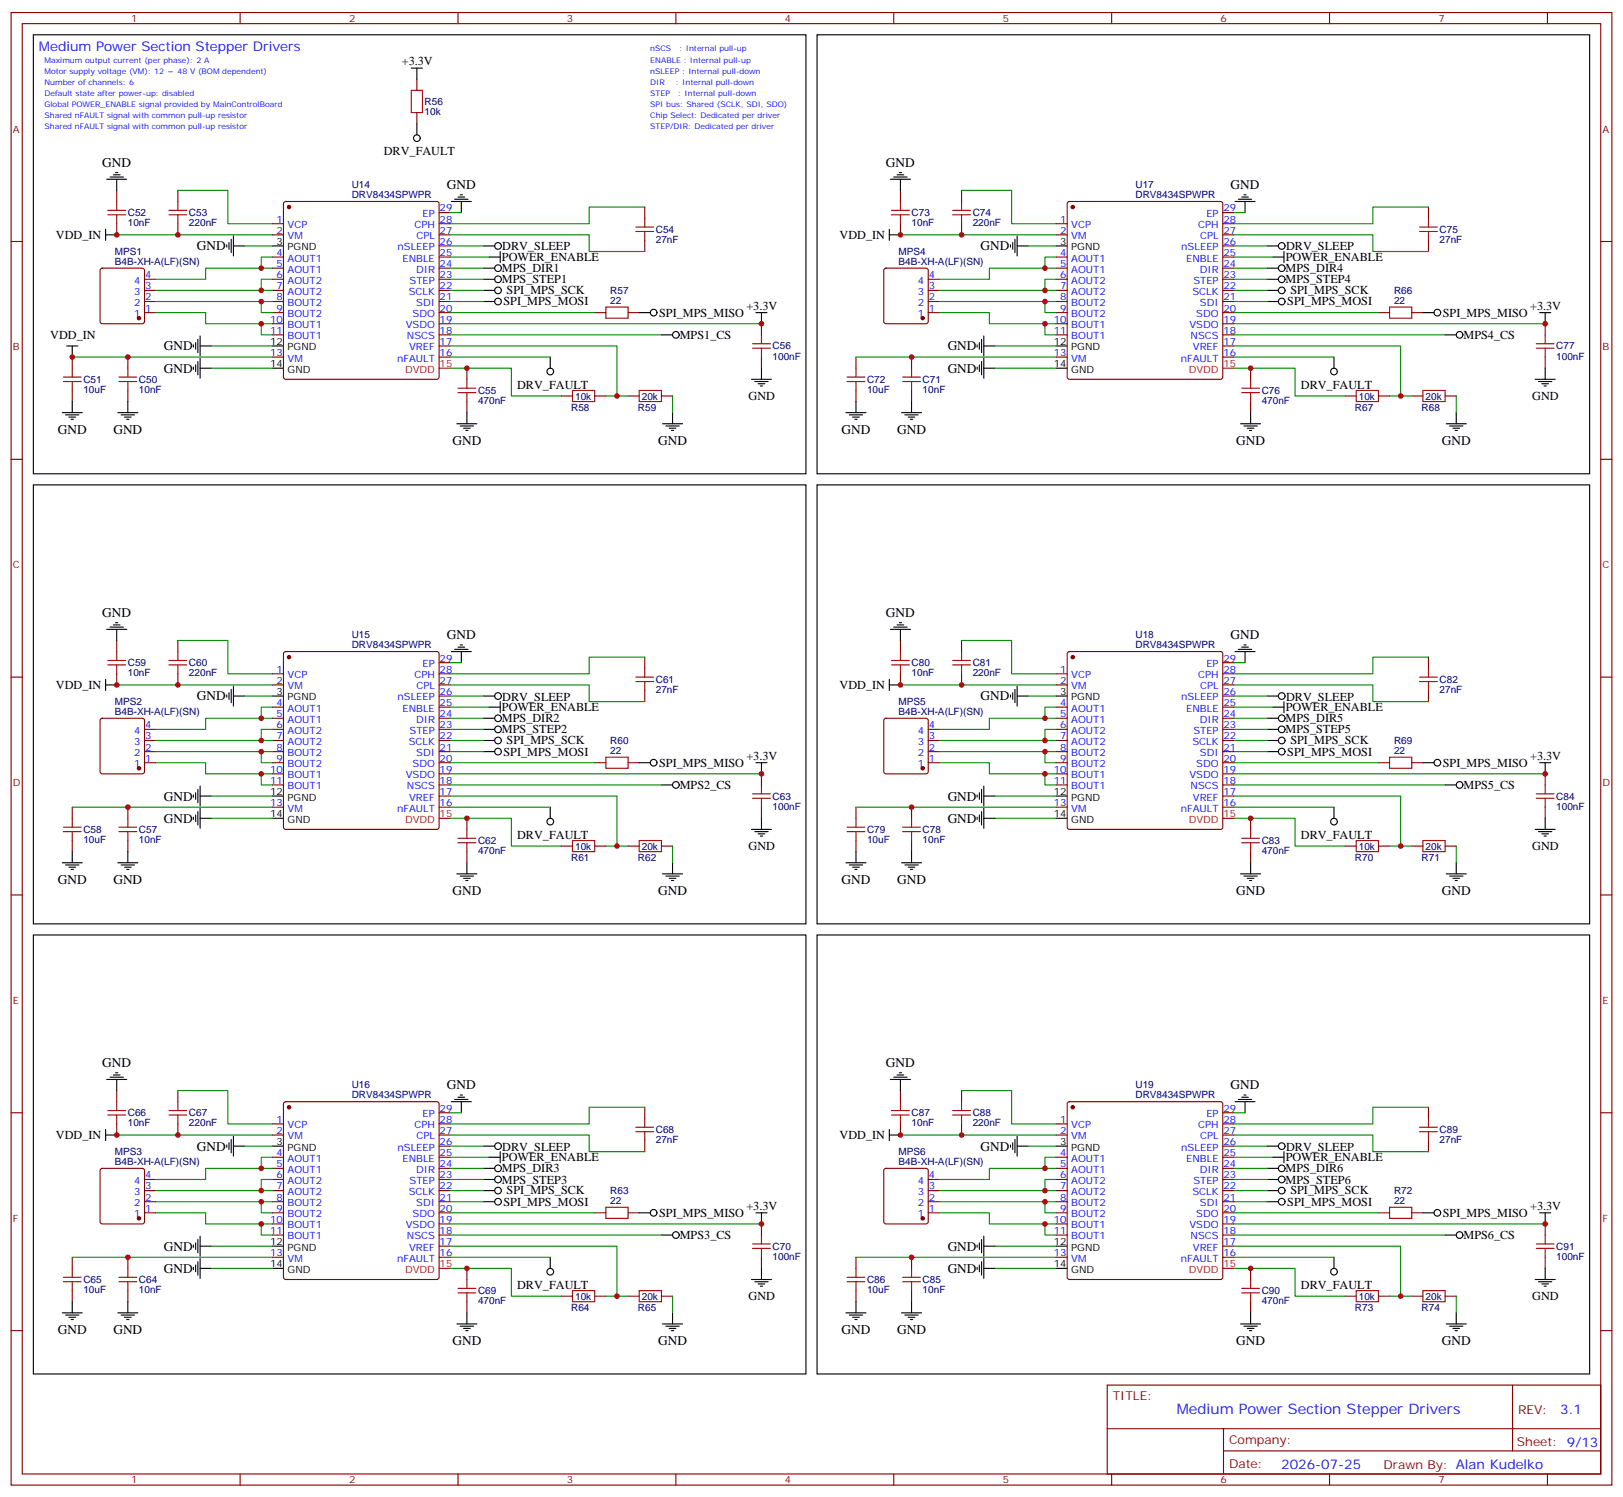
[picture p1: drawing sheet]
<svg xmlns="http://www.w3.org/2000/svg" width="515mm" height="475mm" viewBox="0 0 515 475" stroke-linecap="round" stroke-linejoin="round" font-family="sans-serif">
<defs><g id="words">
<text font-size="4.6" fill="#00f" x="373.5" y="448.7">Medium Power Section Stepper Drivers</text>
<g font-size="4.2" fill="#00f">
<text x="12.3" y="16.3">Medium Power Section Stepper Drivers</text>
<text x="495.2" y="448.9">3.1</text>
<text x="406.6" y="466.3">2026-07-25</text>
</g>
<g font-size="4.2">
<text x="32.5" y="53">GND</text>
<text x="281.2" y="53">GND</text>
<text x="141.8" y="60.1">GND</text>
<text x="390.5" y="60.1">GND</text>
<text x="62.4" y="79.5">GND</text>
<text x="311.1" y="79.5">GND</text>
<text x="52" y="111.3">GND</text>
<text x="300.7" y="111.3">GND</text>
<text x="52" y="118.3">GND</text>
<text x="300.7" y="118.3">GND</text>
<text x="18.3" y="137.7">GND</text>
<text x="36" y="137.7">GND</text>
<text x="267.1" y="137.7">GND</text>
<text x="284.7" y="137.7">GND</text>
<text x="143.6" y="141.2">GND</text>
<text x="208.8" y="141.2">GND</text>
<text x="392.3" y="141.2">GND</text>
<text x="457.6" y="141.2">GND</text>
<text x="32.5" y="195.9">GND</text>
<text x="281.2" y="195.9">GND</text>
<text x="141.8" y="203">GND</text>
<text x="390.5" y="203">GND</text>
<text x="62.4" y="222.4">GND</text>
<text x="311.1" y="222.4">GND</text>
<text x="52" y="254.1">GND</text>
<text x="300.7" y="254.1">GND</text>
<text x="52" y="261.2">GND</text>
<text x="300.7" y="261.2">GND</text>
<text x="18.3" y="280.6">GND</text>
<text x="36" y="280.6">GND</text>
<text x="267.1" y="280.6">GND</text>
<text x="284.7" y="280.6">GND</text>
<text x="143.6" y="284.1">GND</text>
<text x="208.8" y="284.1">GND</text>
<text x="392.3" y="284.1">GND</text>
<text x="457.6" y="284.1">GND</text>
<text x="32.5" y="338.8">GND</text>
<text x="281.2" y="338.8">GND</text>
<text x="141.8" y="345.8">GND</text>
<text x="390.5" y="345.8">GND</text>
<text x="62.4" y="365.2">GND</text>
<text x="311.1" y="365.2">GND</text>
<text x="52" y="397">GND</text>
<text x="300.7" y="397">GND</text>
<text x="52" y="404.1">GND</text>
<text x="300.7" y="404.1">GND</text>
<text x="18.3" y="423.4">GND</text>
<text x="36" y="423.4">GND</text>
<text x="267.1" y="423.4">GND</text>
<text x="284.7" y="423.4">GND</text>
<text x="143.6" y="427">GND</text>
<text x="208.8" y="427">GND</text>
<text x="392.3" y="427">GND</text>
<text x="457.6" y="427">GND</text>
</g>
<g font-size="3.9">
<text x="127.5" y="20.7">+3.3V</text>
<text x="121.8" y="49.3">DRV_FAULT</text>
<text x="17.7" y="75.8">VDD_IN</text>
<text x="266.4" y="75.8">VDD_IN</text>
<text x="159.3" y="82.8">POWER_ENABLE</text>
<text x="159.4" y="79.5">DRV_SLEEP</text>
<text x="408" y="82.8">POWER_ENABLE</text>
<text x="408.1" y="79.5">DRV_SLEEP</text>
<text x="159.3" y="86.4">MPS_DIR1</text>
<text x="159.3" y="90">MPS_STEP1</text>
<text x="408" y="86.4">MPS_DIR4</text>
<text x="408" y="90">MPS_STEP4</text>
<text x="160.8" y="93.4">SPI_MPS_SCK</text>
<text x="409.5" y="93.4">SPI_MPS_SCK</text>
<text x="159.8" y="96.9">SPI_MPS_MOSI</text>
<text x="209.2" y="100.5">SPI_MPS_MISO</text>
<text x="236.9" y="98.3">+3.3V</text>
<text x="408.5" y="96.9">SPI_MPS_MOSI</text>
<text x="457.9" y="100.5">SPI_MPS_MISO</text>
<text x="485.6" y="98.3">+3.3V</text>
<text x="16" y="107.5">VDD_IN</text>
<text x="215.7" y="107.6">MPS1_CS</text>
<text x="464.4" y="107.6">MPS4_CS</text>
<text x="164.1" y="123.4">DRV_FAULT</text>
<text x="412.8" y="123.4">DRV_FAULT</text>
<text x="237.6" y="127">GND</text>
<text x="486.3" y="127">GND</text>
<text x="17.7" y="218.7">VDD_IN</text>
<text x="266.4" y="218.7">VDD_IN</text>
<text x="159.3" y="225.7">POWER_ENABLE</text>
<text x="159.4" y="222.4">DRV_SLEEP</text>
<text x="408" y="225.7">POWER_ENABLE</text>
<text x="408.1" y="222.4">DRV_SLEEP</text>
<text x="159.3" y="229.3">MPS_DIR2</text>
<text x="159.3" y="232.8">MPS_STEP2</text>
<text x="408" y="229.3">MPS_DIR5</text>
<text x="408" y="232.8">MPS_STEP5</text>
<text x="159.8" y="239.8">SPI_MPS_MOSI</text>
<text x="160.8" y="236.3">SPI_MPS_SCK</text>
<text x="408.5" y="239.8">SPI_MPS_MOSI</text>
<text x="409.5" y="236.3">SPI_MPS_SCK</text>
<text x="209.2" y="243.3">SPI_MPS_MISO</text>
<text x="236.9" y="241.2">+3.3V</text>
<text x="457.9" y="243.3">SPI_MPS_MISO</text>
<text x="485.6" y="241.2">+3.3V</text>
<text x="215.7" y="250.5">MPS2_CS</text>
<text x="464.4" y="250.5">MPS5_CS</text>
<text x="164.1" y="266.3">DRV_FAULT</text>
<text x="237.6" y="269.9">GND</text>
<text x="412.8" y="266.3">DRV_FAULT</text>
<text x="486.3" y="269.9">GND</text>
<text x="17.7" y="361.5">VDD_IN</text>
<text x="159.4" y="365.3">DRV_SLEEP</text>
<text x="266.4" y="361.5">VDD_IN</text>
<text x="408.1" y="365.3">DRV_SLEEP</text>
<text x="159.3" y="368.6">POWER_ENABLE</text>
<text x="408" y="368.6">POWER_ENABLE</text>
<text x="159.3" y="372.2">MPS_DIR3</text>
<text x="159.3" y="375.7">MPS_STEP3</text>
<text x="408" y="372.2">MPS_DIR6</text>
<text x="408" y="375.7">MPS_STEP6</text>
<text x="159.8" y="382.7">SPI_MPS_MOSI</text>
<text x="160.8" y="379.2">SPI_MPS_SCK</text>
<text x="408.5" y="382.7">SPI_MPS_MOSI</text>
<text x="409.5" y="379.2">SPI_MPS_SCK</text>
<text x="209.2" y="386.2">SPI_MPS_MISO</text>
<text x="236.9" y="384">+3.3V</text>
<text x="457.9" y="386.2">SPI_MPS_MISO</text>
<text x="485.6" y="384">+3.3V</text>
<text x="215.7" y="393.3">MPS3_CS</text>
<text x="464.4" y="393.3">MPS6_CS</text>
<text x="164.1" y="409.2">DRV_FAULT</text>
<text x="237.6" y="412.7">GND</text>
<text x="412.8" y="409.2">DRV_FAULT</text>
<text x="486.3" y="412.7">GND</text>
</g>
<g font-size="3.9" fill="#800">
<text x="353.1" y="444.3">TITLE:</text>
<text x="481.8" y="448.9">REV:</text>
<text x="390" y="458.5">Company:</text>
<text x="481.4" y="459.1">Sheet: 9/13</text>
<text x="390" y="466.1">Date:</text>
<text x="439.1" y="466.2">Drawn By: Alan Kudelko</text>
</g>
<g font-size="3.2" fill="#800">
<text x="41.6" y="7">1</text>
<text x="110.8" y="7">2</text>
<text x="179.9" y="7">3</text>
<text x="249.1" y="7">4</text>
<text x="318.2" y="7">5</text>
<text x="387.3" y="7">6</text>
<text x="456.5" y="7">7</text>
<text x="4.1" y="42.1">A</text>
<text x="508.5" y="42.1">A</text>
<text x="4.1" y="111.2">B</text>
<text x="508.5" y="111.2">B</text>
<text x="4.1" y="180.4">C</text>
<text x="508.5" y="180.4">C</text>
<text x="4.1" y="249.5">D</text>
<text x="508.5" y="249.5">D</text>
<text x="4.1" y="318.7">E</text>
<text x="508.5" y="318.7">E</text>
<text x="4.1" y="387.8">F</text>
<text x="508.5" y="387.8">F</text>
<text x="41.6" y="470.9">1</text>
<text x="110.8" y="470.9">2</text>
<text x="179.9" y="470.9">3</text>
<text x="249.1" y="470.9">4</text>
<text x="318.2" y="470.9">5</text>
<text x="387.3" y="470.9">6</text>
<text x="456.5" y="470.9">7</text>
</g>
<g font-size="3.2" fill="#000080">
<text x="134.8" y="33.4">R56</text>
<text x="134.8" y="36.5">10k</text>
<text x="111.6" y="59.7">U14</text>
<text x="360.3" y="59.7">U17</text>
<text x="111.6" y="62.9">DRV8434SPWPR</text>
<text x="360.3" y="62.9">DRV8434SPWPR</text>
<text x="40.6" y="71.8">10nF</text>
<text x="40.6" y="68.6">C52</text>
<text x="60" y="71.8">220nF</text>
<text x="60" y="68.6">C53</text>
<text x="289.3" y="71.8">10nF</text>
<text x="289.3" y="68.6">C73</text>
<text x="308.7" y="71.8">220nF</text>
<text x="308.7" y="68.6">C74</text>
<text x="208.1" y="77.1">27nF</text>
<text x="208.1" y="73.9">C54</text>
<text x="456.8" y="77.1">27nF</text>
<text x="456.8" y="73.9">C75</text>
<text x="36.4" y="80.8">MPS1</text>
<text x="285.1" y="80.8">MPS4</text>
<text x="36.4" y="84.1">B4B-XH-A(LF)(SN)</text>
<text x="285.1" y="84.1">B4B-XH-A(LF)(SN)</text>
<text x="193.7" y="93.2">R57</text>
<text x="442.4" y="93.2">R66</text>
<text x="193.7" y="96.4">22</text>
<text x="442.4" y="96.4">22</text>
<text x="245.2" y="110.9">C56</text>
<text x="493.9" y="110.9">C77</text>
<text x="245.2" y="114.1">100nF</text>
<text x="493.9" y="114.1">100nF</text>
<text x="26.5" y="124.7">10uF</text>
<text x="26.5" y="121.5">C51</text>
<text x="44.1" y="124.7">10nF</text>
<text x="44.1" y="121.5">C50</text>
<text x="151.7" y="125.1">C55</text>
<text x="275.2" y="124.7">10uF</text>
<text x="275.2" y="121.5">C72</text>
<text x="292.8" y="124.7">10nF</text>
<text x="292.8" y="121.5">C71</text>
<text x="400.4" y="125.1">C76</text>
<text x="151.7" y="128.3">470nF</text>
<text x="181.3" y="130.4">R58</text>
<text x="182.5" y="126.9">10k</text>
<text x="202.4" y="130.4">R59</text>
<text x="203.7" y="126.9">20k</text>
<text x="400.4" y="128.3">470nF</text>
<text x="430" y="130.4">R67</text>
<text x="431.2" y="126.9">10k</text>
<text x="451.1" y="130.4">R68</text>
<text x="452.4" y="126.9">20k</text>
<text x="111.6" y="202.6">U15</text>
<text x="360.3" y="202.6">U18</text>
<text x="111.6" y="205.8">DRV8434SPWPR</text>
<text x="360.3" y="205.8">DRV8434SPWPR</text>
<text x="40.6" y="214.7">10nF</text>
<text x="40.6" y="211.5">C59</text>
<text x="60" y="214.7">220nF</text>
<text x="60" y="211.5">C60</text>
<text x="289.3" y="214.7">10nF</text>
<text x="289.3" y="211.5">C80</text>
<text x="308.7" y="214.7">220nF</text>
<text x="308.7" y="211.5">C81</text>
<text x="208.1" y="220">27nF</text>
<text x="208.1" y="216.8">C61</text>
<text x="456.8" y="220">27nF</text>
<text x="456.8" y="216.8">C82</text>
<text x="36.4" y="226.9">B4B-XH-A(LF)(SN)</text>
<text x="36.4" y="223.7">MPS2</text>
<text x="285.1" y="226.9">B4B-XH-A(LF)(SN)</text>
<text x="285.1" y="223.7">MPS5</text>
<text x="193.7" y="239.3">22</text>
<text x="193.7" y="236.1">R60</text>
<text x="442.4" y="239.3">22</text>
<text x="442.4" y="236.1">R69</text>
<text x="245.2" y="257">100nF</text>
<text x="245.2" y="253.8">C63</text>
<text x="493.9" y="257">100nF</text>
<text x="493.9" y="253.8">C84</text>
<text x="26.5" y="267.6">10uF</text>
<text x="26.5" y="264.4">C58</text>
<text x="44.1" y="267.6">10nF</text>
<text x="44.1" y="264.4">C57</text>
<text x="151.7" y="268">C62</text>
<text x="182.5" y="269.7">10k</text>
<text x="203.7" y="269.7">20k</text>
<text x="275.2" y="267.6">10uF</text>
<text x="275.2" y="264.4">C79</text>
<text x="292.8" y="267.6">10nF</text>
<text x="292.8" y="264.4">C78</text>
<text x="400.4" y="268">C83</text>
<text x="431.2" y="269.7">10k</text>
<text x="452.4" y="269.7">20k</text>
<text x="151.7" y="271.1">470nF</text>
<text x="181.3" y="273.3">R61</text>
<text x="202.4" y="273.3">R62</text>
<text x="400.4" y="271.1">470nF</text>
<text x="430" y="273.3">R70</text>
<text x="451.1" y="273.3">R71</text>
<text x="111.6" y="345.4">U16</text>
<text x="360.3" y="345.4">U19</text>
<text x="111.6" y="348.7">DRV8434SPWPR</text>
<text x="360.3" y="348.7">DRV8434SPWPR</text>
<text x="40.6" y="357.6">10nF</text>
<text x="40.6" y="354.4">C66</text>
<text x="60" y="357.6">220nF</text>
<text x="60" y="354.4">C67</text>
<text x="208.1" y="359.7">C68</text>
<text x="289.3" y="357.6">10nF</text>
<text x="289.3" y="354.4">C87</text>
<text x="308.7" y="357.6">220nF</text>
<text x="308.7" y="354.4">C88</text>
<text x="456.8" y="359.7">C89</text>
<text x="208.1" y="362.8">27nF</text>
<text x="456.8" y="362.8">27nF</text>
<text x="36.4" y="369.8">B4B-XH-A(LF)(SN)</text>
<text x="36.4" y="366.6">MPS3</text>
<text x="285.1" y="369.8">B4B-XH-A(LF)(SN)</text>
<text x="285.1" y="366.6">MPS6</text>
<text x="193.7" y="382.2">22</text>
<text x="193.7" y="379">R63</text>
<text x="442.4" y="382.2">22</text>
<text x="442.4" y="379">R72</text>
<text x="245.2" y="399.9">100nF</text>
<text x="245.2" y="396.7">C70</text>
<text x="493.9" y="399.9">100nF</text>
<text x="493.9" y="396.7">C91</text>
<text x="26.5" y="407.3">C65</text>
<text x="44.1" y="407.3">C64</text>
<text x="275.2" y="407.3">C86</text>
<text x="292.8" y="407.3">C85</text>
<text x="26.5" y="410.5">10uF</text>
<text x="44.1" y="410.5">10nF</text>
<text x="151.7" y="410.8">C69</text>
<text x="182.5" y="412.6">10k</text>
<text x="203.7" y="412.6">20k</text>
<text x="275.2" y="410.5">10uF</text>
<text x="292.8" y="410.5">10nF</text>
<text x="400.4" y="410.8">C90</text>
<text x="431.2" y="412.6">10k</text>
<text x="452.4" y="412.6">20k</text>
<text x="151.7" y="414">470nF</text>
<text x="181.3" y="416.1">R64</text>
<text x="202.4" y="416.1">R65</text>
<text x="400.4" y="414">470nF</text>
<text x="430" y="416.1">R73</text>
<text x="451.1" y="416.1">R74</text>
</g>
<g font-size="3.2" fill="#00f">
<text x="87.8" y="70.7">1</text>
<text x="134.1" y="68.9">EP</text>
<text x="139.5" y="67.1">29</text>
<text x="139.5" y="70.7">28</text>
<text x="336.5" y="70.7">1</text>
<text x="382.8" y="68.9">EP</text>
<text x="388.2" y="67.1">29</text>
<text x="388.2" y="70.7">28</text>
<text x="87.8" y="74.2">2</text>
<text x="91.3" y="76">VM</text>
<text x="91.3" y="72.4">VCP</text>
<text x="131.5" y="72.4">CPH</text>
<text x="132.1" y="76">CPL</text>
<text x="139.5" y="74.2">27</text>
<text x="139.5" y="77.7">26</text>
<text x="336.5" y="74.2">2</text>
<text x="340" y="76">VM</text>
<text x="340" y="72.4">VCP</text>
<text x="380.2" y="72.4">CPH</text>
<text x="380.9" y="76">CPL</text>
<text x="388.2" y="74.2">27</text>
<text x="388.2" y="77.7">26</text>
<text x="87.8" y="81.2">4</text>
<text x="91.3" y="83">AOUT1</text>
<text x="126.2" y="79.5">nSLEEP</text>
<text x="127.7" y="83">ENBLE</text>
<text x="139.5" y="81.2">25</text>
<text x="336.5" y="81.2">4</text>
<text x="340" y="83">AOUT1</text>
<text x="374.9" y="79.5">nSLEEP</text>
<text x="376.4" y="83">ENBLE</text>
<text x="388.2" y="81.2">25</text>
<text x="46" y="88.3">4</text>
<text x="87.8" y="88.3">6</text>
<text x="87.8" y="84.8">5</text>
<text x="91.3" y="86.5">AOUT1</text>
<text x="132.1" y="86.5">DIR</text>
<text x="139.5" y="84.8">24</text>
<text x="139.5" y="88.3">23</text>
<text x="294.7" y="88.3">4</text>
<text x="336.5" y="88.3">6</text>
<text x="336.5" y="84.8">5</text>
<text x="340" y="86.5">AOUT1</text>
<text x="380.8" y="86.5">DIR</text>
<text x="388.2" y="84.8">24</text>
<text x="388.2" y="88.3">23</text>
<text x="42.5" y="93.6">3</text>
<text x="42.5" y="90.1">4</text>
<text x="46" y="95.4">2</text>
<text x="46" y="91.8">3</text>
<text x="87.8" y="95.4">8</text>
<text x="87.8" y="91.8">7</text>
<text x="91.3" y="93.6">AOUT2</text>
<text x="91.3" y="90.1">AOUT2</text>
<text x="129.7" y="93.6">SCLK</text>
<text x="130" y="90.1">STEP</text>
<text x="139.5" y="91.8">22</text>
<text x="139.5" y="95.4">21</text>
<text x="291.2" y="93.6">3</text>
<text x="291.2" y="90.1">4</text>
<text x="294.7" y="95.4">2</text>
<text x="294.7" y="91.8">3</text>
<text x="336.5" y="95.4">8</text>
<text x="336.5" y="91.8">7</text>
<text x="340" y="93.6">AOUT2</text>
<text x="340" y="90.1">AOUT2</text>
<text x="378.4" y="93.6">SCLK</text>
<text x="378.7" y="90.1">STEP</text>
<text x="388.2" y="91.8">22</text>
<text x="388.2" y="95.4">21</text>
<text x="42.5" y="100.6">1</text>
<text x="42.5" y="97.1">2</text>
<text x="46" y="98.9">1</text>
<text x="87.8" y="98.9">9</text>
<text x="91.3" y="100.6">BOUT2</text>
<text x="91.3" y="97.1">BOUT2</text>
<text x="130.9" y="100.6">SDO</text>
<text x="132.1" y="97.1">SDI</text>
<text x="139.5" y="98.9">20</text>
<text x="291.2" y="100.6">1</text>
<text x="291.2" y="97.1">2</text>
<text x="294.7" y="98.9">1</text>
<text x="336.5" y="98.9">9</text>
<text x="340" y="100.6">BOUT2</text>
<text x="340" y="97.1">BOUT2</text>
<text x="379.6" y="100.6">SDO</text>
<text x="380.8" y="97.1">SDI</text>
<text x="388.2" y="98.9">20</text>
<text x="85.7" y="105.9">11</text>
<text x="85.7" y="102.4">10</text>
<text x="91.3" y="107.7">BOUT1</text>
<text x="91.3" y="104.2">BOUT1</text>
<text x="128.8" y="104.2">VSDO</text>
<text x="129.1" y="107.7">NSCS</text>
<text x="139.5" y="102.4">19</text>
<text x="139.5" y="105.9">18</text>
<text x="334.5" y="105.9">11</text>
<text x="334.5" y="102.4">10</text>
<text x="340" y="107.7">BOUT1</text>
<text x="340" y="104.2">BOUT1</text>
<text x="377.5" y="104.2">VSDO</text>
<text x="377.8" y="107.7">NSCS</text>
<text x="388.2" y="102.4">19</text>
<text x="388.2" y="105.9">18</text>
<text x="85.7" y="113">13</text>
<text x="129.8" y="111.2">VREF</text>
<text x="139.5" y="109.5">17</text>
<text x="139.5" y="113">16</text>
<text x="334.5" y="113">13</text>
<text x="378.5" y="111.2">VREF</text>
<text x="388.2" y="109.5">17</text>
<text x="388.2" y="113">16</text>
<text x="91.3" y="114.8">VM</text>
<text x="126" y="114.8">nFAULT</text>
<text x="340" y="114.8">VM</text>
<text x="374.7" y="114.8">nFAULT</text>
<text x="87.8" y="213.5">1</text>
<text x="91.3" y="215.3">VCP</text>
<text x="131.5" y="215.3">CPH</text>
<text x="134.1" y="211.8">EP</text>
<text x="139.5" y="210">29</text>
<text x="139.5" y="213.5">28</text>
<text x="336.5" y="213.5">1</text>
<text x="340" y="215.3">VCP</text>
<text x="380.2" y="215.3">CPH</text>
<text x="382.8" y="211.8">EP</text>
<text x="388.2" y="210">29</text>
<text x="388.2" y="213.5">28</text>
<text x="87.8" y="217.1">2</text>
<text x="91.3" y="218.8">VM</text>
<text x="132.1" y="218.8">CPL</text>
<text x="139.5" y="217.1">27</text>
<text x="139.5" y="220.6">26</text>
<text x="336.5" y="217.1">2</text>
<text x="340" y="218.8">VM</text>
<text x="380.9" y="218.8">CPL</text>
<text x="388.2" y="217.1">27</text>
<text x="388.2" y="220.6">26</text>
<text x="87.8" y="227.6">5</text>
<text x="87.8" y="224.1">4</text>
<text x="91.3" y="225.9">AOUT1</text>
<text x="126.2" y="222.4">nSLEEP</text>
<text x="127.7" y="225.9">ENBLE</text>
<text x="139.5" y="224.1">25</text>
<text x="139.5" y="227.6">24</text>
<text x="336.5" y="227.6">5</text>
<text x="336.5" y="224.1">4</text>
<text x="340" y="225.9">AOUT1</text>
<text x="374.9" y="222.4">nSLEEP</text>
<text x="376.4" y="225.9">ENBLE</text>
<text x="388.2" y="224.1">25</text>
<text x="388.2" y="227.6">24</text>
<text x="42.5" y="232.9">4</text>
<text x="46" y="231.2">4</text>
<text x="87.8" y="231.2">6</text>
<text x="91.3" y="232.9">AOUT2</text>
<text x="91.3" y="229.4">AOUT1</text>
<text x="130" y="232.9">STEP</text>
<text x="132.1" y="229.4">DIR</text>
<text x="139.5" y="231.2">23</text>
<text x="291.2" y="232.9">4</text>
<text x="294.7" y="231.2">4</text>
<text x="336.5" y="231.2">6</text>
<text x="340" y="232.9">AOUT2</text>
<text x="340" y="229.4">AOUT1</text>
<text x="378.7" y="232.9">STEP</text>
<text x="380.8" y="229.4">DIR</text>
<text x="388.2" y="231.2">23</text>
<text x="42.5" y="240">2</text>
<text x="42.5" y="236.5">3</text>
<text x="46" y="238.2">2</text>
<text x="46" y="234.7">3</text>
<text x="87.8" y="238.2">8</text>
<text x="87.8" y="234.7">7</text>
<text x="91.3" y="240">BOUT2</text>
<text x="91.3" y="236.5">AOUT2</text>
<text x="129.7" y="236.5">SCLK</text>
<text x="132.1" y="240">SDI</text>
<text x="139.5" y="234.7">22</text>
<text x="139.5" y="238.2">21</text>
<text x="291.2" y="240">2</text>
<text x="291.2" y="236.5">3</text>
<text x="294.7" y="238.2">2</text>
<text x="294.7" y="234.7">3</text>
<text x="336.5" y="238.2">8</text>
<text x="336.5" y="234.7">7</text>
<text x="340" y="240">BOUT2</text>
<text x="340" y="236.5">AOUT2</text>
<text x="378.4" y="236.5">SCLK</text>
<text x="380.8" y="240">SDI</text>
<text x="388.2" y="234.7">22</text>
<text x="388.2" y="238.2">21</text>
<text x="42.5" y="243.5">1</text>
<text x="46" y="241.8">1</text>
<text x="85.7" y="245.3">10</text>
<text x="87.8" y="241.8">9</text>
<text x="91.3" y="243.5">BOUT2</text>
<text x="130.9" y="243.5">SDO</text>
<text x="139.5" y="241.8">20</text>
<text x="139.5" y="245.3">19</text>
<text x="291.2" y="243.5">1</text>
<text x="294.7" y="241.8">1</text>
<text x="334.5" y="245.3">10</text>
<text x="336.5" y="241.8">9</text>
<text x="340" y="243.5">BOUT2</text>
<text x="379.6" y="243.5">SDO</text>
<text x="388.2" y="241.8">20</text>
<text x="388.2" y="245.3">19</text>
<text x="85.7" y="248.8">11</text>
<text x="91.3" y="250.6">BOUT1</text>
<text x="91.3" y="247.1">BOUT1</text>
<text x="128.8" y="247.1">VSDO</text>
<text x="129.1" y="250.6">NSCS</text>
<text x="139.5" y="248.8">18</text>
<text x="334.5" y="248.8">11</text>
<text x="340" y="250.6">BOUT1</text>
<text x="340" y="247.1">BOUT1</text>
<text x="377.5" y="247.1">VSDO</text>
<text x="377.8" y="250.6">NSCS</text>
<text x="388.2" y="248.8">18</text>
<text x="85.7" y="255.9">13</text>
<text x="91.3" y="257.6">VM</text>
<text x="126" y="257.6">nFAULT</text>
<text x="129.8" y="254.1">VREF</text>
<text x="139.5" y="252.3">17</text>
<text x="139.5" y="255.9">16</text>
<text x="334.5" y="255.9">13</text>
<text x="340" y="257.6">VM</text>
<text x="374.7" y="257.6">nFAULT</text>
<text x="378.5" y="254.1">VREF</text>
<text x="388.2" y="252.3">17</text>
<text x="388.2" y="255.9">16</text>
<text x="139.5" y="352.9">29</text>
<text x="388.2" y="352.9">29</text>
<text x="87.8" y="359.9">2</text>
<text x="87.8" y="356.4">1</text>
<text x="91.3" y="358.2">VCP</text>
<text x="131.5" y="358.2">CPH</text>
<text x="134.1" y="354.6">EP</text>
<text x="139.5" y="356.4">28</text>
<text x="139.5" y="359.9">27</text>
<text x="336.5" y="359.9">2</text>
<text x="336.5" y="356.4">1</text>
<text x="340" y="358.2">VCP</text>
<text x="380.2" y="358.2">CPH</text>
<text x="382.8" y="354.6">EP</text>
<text x="388.2" y="356.4">28</text>
<text x="388.2" y="359.9">27</text>
<text x="91.3" y="361.7">VM</text>
<text x="126.2" y="365.2">nSLEEP</text>
<text x="132.1" y="361.7">CPL</text>
<text x="139.5" y="363.5">26</text>
<text x="340" y="361.7">VM</text>
<text x="374.9" y="365.2">nSLEEP</text>
<text x="380.9" y="361.7">CPL</text>
<text x="388.2" y="363.5">26</text>
<text x="87.8" y="370.5">5</text>
<text x="87.8" y="367">4</text>
<text x="91.3" y="368.8">AOUT1</text>
<text x="127.7" y="368.8">ENBLE</text>
<text x="139.5" y="367">25</text>
<text x="139.5" y="370.5">24</text>
<text x="336.5" y="370.5">5</text>
<text x="336.5" y="367">4</text>
<text x="340" y="368.8">AOUT1</text>
<text x="376.4" y="368.8">ENBLE</text>
<text x="388.2" y="367">25</text>
<text x="388.2" y="370.5">24</text>
<text x="42.5" y="375.8">4</text>
<text x="46" y="377.6">3</text>
<text x="46" y="374.1">4</text>
<text x="87.8" y="377.6">7</text>
<text x="87.8" y="374.1">6</text>
<text x="91.3" y="375.8">AOUT2</text>
<text x="91.3" y="372.3">AOUT1</text>
<text x="130" y="375.8">STEP</text>
<text x="132.1" y="372.3">DIR</text>
<text x="139.5" y="374.1">23</text>
<text x="139.5" y="377.6">22</text>
<text x="291.2" y="375.8">4</text>
<text x="294.7" y="377.6">3</text>
<text x="294.7" y="374.1">4</text>
<text x="336.5" y="377.6">7</text>
<text x="336.5" y="374.1">6</text>
<text x="340" y="375.8">AOUT2</text>
<text x="340" y="372.3">AOUT1</text>
<text x="378.7" y="375.8">STEP</text>
<text x="380.8" y="372.3">DIR</text>
<text x="388.2" y="374.1">23</text>
<text x="388.2" y="377.6">22</text>
<text x="42.5" y="382.9">2</text>
<text x="42.5" y="379.3">3</text>
<text x="46" y="381.1">2</text>
<text x="87.8" y="381.1">8</text>
<text x="91.3" y="382.9">BOUT2</text>
<text x="91.3" y="379.3">AOUT2</text>
<text x="129.7" y="379.3">SCLK</text>
<text x="132.1" y="382.9">SDI</text>
<text x="139.5" y="381.1">21</text>
<text x="291.2" y="382.9">2</text>
<text x="291.2" y="379.3">3</text>
<text x="294.7" y="381.1">2</text>
<text x="336.5" y="381.1">8</text>
<text x="340" y="382.9">BOUT2</text>
<text x="340" y="379.3">AOUT2</text>
<text x="378.4" y="379.3">SCLK</text>
<text x="380.8" y="382.9">SDI</text>
<text x="388.2" y="381.1">21</text>
<text x="42.5" y="386.4">1</text>
<text x="46" y="384.6">1</text>
<text x="85.7" y="388.2">10</text>
<text x="87.8" y="384.6">9</text>
<text x="91.3" y="389.9">BOUT1</text>
<text x="91.3" y="386.4">BOUT2</text>
<text x="128.8" y="389.9">VSDO</text>
<text x="130.9" y="386.4">SDO</text>
<text x="139.5" y="384.6">20</text>
<text x="139.5" y="388.2">19</text>
<text x="291.2" y="386.4">1</text>
<text x="294.7" y="384.6">1</text>
<text x="334.5" y="388.2">10</text>
<text x="336.5" y="384.6">9</text>
<text x="340" y="389.9">BOUT1</text>
<text x="340" y="386.4">BOUT2</text>
<text x="377.5" y="389.9">VSDO</text>
<text x="379.6" y="386.4">SDO</text>
<text x="388.2" y="384.6">20</text>
<text x="388.2" y="388.2">19</text>
<text x="85.7" y="391.7">11</text>
<text x="91.3" y="393.5">BOUT1</text>
<text x="129.1" y="393.5">NSCS</text>
<text x="139.5" y="391.7">18</text>
<text x="139.5" y="395.2">17</text>
<text x="334.5" y="391.7">11</text>
<text x="340" y="393.5">BOUT1</text>
<text x="377.8" y="393.5">NSCS</text>
<text x="388.2" y="391.7">18</text>
<text x="388.2" y="395.2">17</text>
<text x="85.7" y="398.7">13</text>
<text x="91.3" y="400.5">VM</text>
<text x="126" y="400.5">nFAULT</text>
<text x="129.8" y="397">VREF</text>
<text x="139.5" y="398.7">16</text>
<text x="334.5" y="398.7">13</text>
<text x="340" y="400.5">VM</text>
<text x="374.7" y="400.5">nFAULT</text>
<text x="378.5" y="397">VREF</text>
<text x="388.2" y="398.7">16</text>
</g>
<g font-size="3.2">
<text x="87.8" y="77.7">3</text>
<text x="336.5" y="77.7">3</text>
<text x="91.3" y="79.5">PGND</text>
<text x="340" y="79.5">PGND</text>
<text x="85.7" y="109.5">12</text>
<text x="91.3" y="111.2">PGND</text>
<text x="334.5" y="109.5">12</text>
<text x="340" y="111.2">PGND</text>
<text x="85.7" y="116.5">14</text>
<text x="91.3" y="118.3">GND</text>
<text x="334.5" y="116.5">14</text>
<text x="340" y="118.3">GND</text>
<text x="87.8" y="220.6">3</text>
<text x="336.5" y="220.6">3</text>
<text x="91.3" y="222.4">PGND</text>
<text x="340" y="222.4">PGND</text>
<text x="85.7" y="252.3">12</text>
<text x="91.3" y="254.1">PGND</text>
<text x="334.5" y="252.3">12</text>
<text x="340" y="254.1">PGND</text>
<text x="85.7" y="259.4">14</text>
<text x="91.3" y="261.2">GND</text>
<text x="334.5" y="259.4">14</text>
<text x="340" y="261.2">GND</text>
<text x="87.8" y="363.5">3</text>
<text x="91.3" y="365.2">PGND</text>
<text x="336.5" y="363.5">3</text>
<text x="340" y="365.2">PGND</text>
<text x="85.7" y="395.2">12</text>
<text x="334.5" y="395.2">12</text>
<text x="91.3" y="397">PGND</text>
<text x="340" y="397">PGND</text>
<text x="85.7" y="402.3">14</text>
<text x="91.3" y="404">GND</text>
<text x="334.5" y="402.3">14</text>
<text x="340" y="404">GND</text>
</g>
<g font-size="3.2" fill="#f00">
<text x="128.5" y="118.3">DVDD</text>
<text x="139.5" y="116.5">15</text>
<text x="377.2" y="118.3">DVDD</text>
<text x="388.2" y="116.5">15</text>
<text x="128.5" y="261.2">DVDD</text>
<text x="139.5" y="259.4">15</text>
<text x="377.2" y="261.2">DVDD</text>
<text x="388.2" y="259.4">15</text>
<text x="128.5" y="404">DVDD</text>
<text x="139.5" y="402.3">15</text>
<text x="377.2" y="404">DVDD</text>
<text x="388.2" y="402.3">15</text>
</g>
<g font-size="2.5" fill="#00f">
<text x="206.4" y="16.3">nSCS</text>
<text x="215.6" y="16.3">: Internal pull-up</text>
<text x="14.1" y="19.9">Maximum output current (per phase): 2 A</text>
<text x="14.1" y="23.4">Motor supply voltage (VM): 12</text>
<text x="56.3" y="23.4">48 V (BOM dependent)</text>
<text x="206.4" y="23.4">nSLEEP : Internal pull-down</text>
<text x="206.4" y="19.9">ENABLE : Internal pull-up</text>
<text x="14.1" y="26.9">Number of channels: 6</text>
<text x="206.4" y="26.9">DIR</text>
<text x="214.5" y="26.9">: Internal pull-down</text>
<text x="14.1" y="34">Global POWER_ENABLE signal provided by MainControlBoard</text>
<text x="14.1" y="30.4">Default state after power-up: disabled</text>
<text x="206.4" y="30.4">STEP</text>
<text x="206.4" y="34">SPI bus: Shared (SCLK, SDI, SDO)</text>
<text x="215.2" y="30.4">: Internal pull-down</text>
<text x="14.1" y="37.5">Shared nFAULT signal with common pull-up resistor</text>
<text x="14.1" y="41">Shared nFAULT signal with common pull-up resistor</text>
<text x="206.4" y="37.5">Chip Select: Dedicated per driver</text>
<text x="206.4" y="41">STEP/DIR: Dedicated per driver</text>
</g>
</g></defs>
<g fill="none" stroke="#000" stroke-width=".35">
<path d="M10.6 11h245.2v139.4h-245.2zM259.3 11h245.2v139.4h-245.2zM130.5 21.6h3.6M132.3 21.6v3.6M132.3 39.3v3.5M33.9 56.9h6.3M34.9 56.2h4.3M36 55.5h2.1M36.7 54.8h.7M37 56.9v3.5M282.6 56.9h6.3M283.6 56.2h4.3"/>
<path d="M284.7 55.5h2.1M285.4 54.8h.7M285.8 56.9v3.5M33.5 74.5h3.5M33.5 72.8v3.5M72 77.7v.7M72.7 77v2.1M73.4 76v4.2M74.1 78.1h3.5M74.1 74.9v6.3M86.4 78.1h3.6M143.2 64h6.4"/>
<path d="M144.3 63.3h4.2M145.3 62.5h2.2M146 61.8h.8M146.4 64v3.5M153.5 78.1h3.5M158.7 79.8v3.6M282.2 74.5h3.6M282.2 72.8v3.5M320.7 77.7v.7M321.4 77v2.1M322.1 76v4.2M322.8 78.1h3.5"/>
<path d="M322.8 74.9v6.3M335.1 78.1h3.6M391.9 64h6.4M393 63.3h4.2M394.1 62.5h2.1M394.8 61.8h.7M395.1 64v3.5M402.2 78.1h3.5M407.5 79.8v3.6M153.5 95.7h3.5M153.5 92.2h3.5M153.5 85.1h3.5"/>
<path d="M153.5 88.7h3.5M155.2 81.6h3.5M202.8 99.2h3.6M239.9 99.2h3.5M241.7 99.2v3.6M402.2 95.7h3.5M402.2 92.2h3.5M402.2 85.1h3.5M402.2 88.7h3.5M403.9 81.6h3.6M451.6 99.2h3.5M488.6 99.2h3.5"/>
<path d="M490.4 99.2v3.6M21.2 109.8h3.5M22.9 109.8v3.5M61.4 109.5v.7M61.4 116.5v.7M62.1 108.8v2.1M62.1 115.8v2.1M62.8 107.7v4.2M62.8 114.8v4.2M63.5 116.9h3.5M63.5 109.8h3.5M63.5 106.6v6.4"/>
<path d="M63.5 113.7v6.4M86.4 116.9h3.6M86.4 109.8h3.6M174.6 113.3v3.6M209.9 106.3h3.5M241.7 116.9v3.5M310.1 109.5v.7M310.1 116.5v.7M310.8 108.8v2.1M310.8 115.8v2.1M311.5 107.7v4.2M311.5 114.8v4.2"/>
<path d="M312.2 116.9h3.5M312.2 109.8h3.5M312.2 106.6v6.4M312.2 113.7v6.4M335.1 116.9h3.6M335.1 109.8h3.6M423.3 113.3v3.6M458.6 106.3h3.5M490.4 116.9v3.5M19.8 131h6.3M20.8 131.7h4.2M21.9 132.4h2.1"/>
<path d="M22.6 133.1h.7M22.9 127.5v3.5M37.4 131h6.3M38.5 131.7h4.2M39.5 132.4h2.1M40.2 133.1h.7M40.6 127.5v3.5M145 134.5h6.3M146 135.2h4.3M147.1 135.9h2.1M147.8 136.6h.7M148.2 131v3.5"/>
<path d="M210.3 134.5h6.3M211.3 135.2h4.2M212.4 135.9h2.1M213.1 136.6h.7M213.4 131v3.5M238.5 120.4h6.3M239.5 121.1h4.3M240.6 121.8h2.1M241.3 122.5h.7M268.5 131h6.3M269.5 131.7h4.3M270.6 132.4h2.1"/>
<path d="M271.3 133.1h.7M271.6 127.5v3.5M286.1 131h6.4M287.2 131.7h4.2M288.2 132.4h2.1M288.9 133.1h.7M289.3 127.5v3.5M393.7 134.5h6.3M394.8 135.2h4.2M395.8 135.9h2.1M396.5 136.6h.7M396.9 131v3.5"/>
<path d="M459 134.5h6.3M460 135.2h4.3M461.1 135.9h2.1M461.8 136.6h.7M462.1 131v3.5M487.2 120.4h6.3M488.2 121.1h4.3M489.3 121.8h2.1M490 122.5h.7M10.6 153.9h245.2v139.4h-245.2zM259.3 153.9h245.2v139.4h-245.2zM33.9 199.8h6.3"/>
<path d="M34.9 199.1h4.3M36 198.4h2.1M36.7 197.7h.7M37 199.8v3.5M282.6 199.8h6.3M283.6 199.1h4.3M284.7 198.4h2.1M285.4 197.7h.7M285.8 199.8v3.5M33.5 215.7v3.5M33.5 217.4h3.5M72.7 219.9v2.1"/>
<path d="M73.4 218.8v4.3M74.1 217.8v6.3M143.2 206.8h6.4M144.3 206.1h4.2M145.3 205.4h2.2M146 204.7h.8M146.4 206.8v3.6M282.2 217.4h3.6M282.2 215.7v3.5M321.4 219.9v2.1M322.1 218.8v4.3M322.8 217.8v6.3"/>
<path d="M391.9 206.8h6.4M393 206.1h4.2M394.1 205.4h2.1M394.8 204.7h.7M395.1 206.8v3.6M72 220.6v.7M74.1 220.9h3.5M86.4 220.9h3.6M153.5 220.9h3.5M153.5 228h3.5M153.5 231.5h3.5M153.5 235.1h3.5"/>
<path d="M153.5 238.6h3.5M155.2 224.5h3.5M158.7 222.7v3.5M320.7 220.6v.7M322.8 220.9h3.5M335.1 220.9h3.6M402.2 220.9h3.5M402.2 228h3.5M402.2 231.5h3.5M402.2 235.1h3.5M402.2 238.6h3.5M403.9 224.5h3.6"/>
<path d="M407.5 222.7v3.5M61.4 252.3v.7M61.4 259.4v.7M62.1 251.6v2.2M62.1 258.7v2.1M62.8 250.6v4.2M62.8 257.6v4.3M63.5 259.8h3.5M63.5 252.7h3.5M63.5 249.5v6.4M63.5 256.6v6.3M86.4 259.8h3.6"/>
<path d="M86.4 252.7h3.6M174.6 256.2v3.6M202.8 242.1h3.6M209.9 249.2h3.5M239.9 242.1h3.5M241.7 242.1v3.5M241.7 259.8v3.5M310.1 252.3v.7M310.1 259.4v.7M310.8 251.6v2.2M310.8 258.7v2.1M311.5 250.6v4.2"/>
<path d="M311.5 257.6v4.3M312.2 259.8h3.5M312.2 252.7h3.5M312.2 249.5v6.4M312.2 256.6v6.3M335.1 259.8h3.6M335.1 252.7h3.6M423.3 256.2v3.6M451.6 242.1h3.5M458.6 249.2h3.5M488.6 242.1h3.5M490.4 242.1v3.5"/>
<path d="M490.4 259.8v3.5M19.8 273.9h6.3M20.8 274.6h4.2M21.9 275.3h2.1M22.6 276h.7M22.9 270.3v3.6M37.4 273.9h6.3M38.5 274.6h4.2M39.5 275.3h2.1M40.2 276h.7M40.6 270.3v3.6M145 277.4h6.3"/>
<path d="M146 278.1h4.3M147.1 278.8h2.1M147.8 279.5h.7M148.2 273.9v3.5M210.3 277.4h6.3M211.3 278.1h4.2M212.4 278.8h2.1M213.1 279.5h.7M213.4 273.9v3.5M238.5 263.3h6.3M239.5 264h4.3M240.6 264.7h2.1"/>
<path d="M241.3 265.4h.7M268.5 273.9h6.3M269.5 274.6h4.3M270.6 275.3h2.1M271.3 276h.7M271.6 270.3v3.6M286.1 273.9h6.4M287.2 274.6h4.2M288.2 275.3h2.1M288.9 276h.7M289.3 270.3v3.6M393.7 277.4h6.3"/>
<path d="M394.8 278.1h4.2M395.8 278.8h2.1M396.5 279.5h.7M396.9 273.9v3.5M459 277.4h6.3M460 278.1h4.3M461.1 278.8h2.1M461.8 279.5h.7M462.1 273.9v3.5M487.2 263.3h6.3M488.2 264h4.3M489.3 264.7h2.1"/>
<path d="M490 265.4h.7M10.6 296.8h245.2v139.3h-245.2zM259.3 296.8h245.2v139.3h-245.2zM33.5 358.5v3.6M33.9 342.7h6.3M34.9 341.9h4.3M36 341.2h2.1M36.7 340.5h.7M37 342.7v3.5M143.2 349.7h6.4M144.3 349h4.2M145.3 348.3h2.2"/>
<path d="M146 347.6h.8M146.4 349.7v3.5M282.2 358.5v3.6M282.6 342.7h6.3M283.6 341.9h4.3M284.7 341.2h2.1M285.4 340.5h.7M285.8 342.7v3.5M391.9 349.7h6.4M393 349h4.2M394.1 348.3h2.1M394.8 347.6h.7"/>
<path d="M395.1 349.7v3.5M33.5 360.3h3.5M72 363.5v.7M72.7 362.8v2.1M73.4 361.7v4.2M74.1 363.8h3.5M74.1 360.6v6.4M86.4 363.8h3.6M153.5 363.8h3.5M153.5 370.9h3.5M153.5 374.4h3.5M153.5 377.9h3.5"/>
<path d="M155.2 367.3h3.5M158.7 365.6v3.5M282.2 360.3h3.6M320.7 363.5v.7M321.4 362.8v2.1M322.1 361.7v4.2M322.8 363.8h3.5M322.8 360.6v6.4M335.1 363.8h3.6M402.2 363.8h3.5M402.2 370.9h3.5M402.2 374.4h3.5"/>
<path d="M402.2 377.9h3.5M403.9 367.3h3.6M407.5 365.6v3.5M61.4 395.2v.7M62.1 394.5v2.1M62.8 393.5v4.2M63.5 395.6h3.5M63.5 392.4v6.3M63.5 399.5v6.3M86.4 395.6h3.6M153.5 381.5h3.5M174.6 399.1v3.5"/>
<path d="M202.8 385h3.6M209.9 392h3.5M239.9 385h3.5M241.7 385v3.5M310.1 395.2v.7M310.8 394.5v2.1M311.5 393.5v4.2M312.2 395.6h3.5M312.2 392.4v6.3M312.2 399.5v6.3M335.1 395.6h3.6M402.2 381.5h3.5"/>
<path d="M423.3 399.1v3.5M451.6 385h3.5M458.6 392h3.5M488.6 385h3.5M490.4 385v3.5M19.8 416.7h6.3M20.8 417.4h4.2M21.9 418.1h2.1M22.6 418.9h.7M22.9 413.2v3.5M37.4 416.7h6.3M38.5 417.4h4.2"/>
<path d="M39.5 418.1h2.1M40.2 418.9h.7M40.6 413.2v3.5M61.4 402.3v.7M62.1 401.6v2.1M62.8 400.5v4.2M63.5 402.6h3.5M86.4 402.6h3.6M148.2 416.7v3.6M213.4 416.7v3.6M238.5 406.2h6.3M239.5 406.9h4.3"/>
<path d="M240.6 407.6h2.1M241.3 408.3h.7M241.7 402.6v3.6M268.5 416.7h6.3M269.5 417.4h4.3M270.6 418.1h2.1M271.3 418.9h.7M271.6 413.2v3.5M286.1 416.7h6.4M287.2 417.4h4.2M288.2 418.1h2.1M288.9 418.9h.7"/>
<path d="M289.3 413.2v3.5M310.1 402.3v.7M310.8 401.6v2.1M311.5 400.5v4.2M312.2 402.6h3.5M335.1 402.6h3.6M396.9 416.7v3.6M462.1 416.7v3.6M487.2 406.2h6.3M488.2 406.9h4.3M489.3 407.6h2.1M490 408.3h.7"/>
<path d="M490.4 402.6v3.6M145 420.3h6.3M146 421h4.3M147.1 421.7h2.1M147.8 422.4h.7M210.3 420.3h6.3M211.3 421h4.2M212.4 421.7h2.1M213.1 422.4h.7M393.7 420.3h6.3M394.8 421h4.2M395.8 421.7h2.1"/>
<path d="M396.5 422.4h.7M459 420.3h6.3M460 421h4.3M461.1 421.7h2.1M461.8 422.4h.7"/>
<circle cx="132.3" cy="43.9" r="1.06"/>
<circle cx="158" cy="78.1" r="1.06"/>
<circle cx="406.8" cy="78.1" r="1.06"/>
<circle cx="158" cy="85.1" r="1.06"/>
<circle cx="158" cy="88.7" r="1.06"/>
<circle cx="158" cy="92.2" r="1.06"/>
<circle cx="158" cy="95.7" r="1.06"/>
<circle cx="207.4" cy="99.2" r="1.06"/>
<circle cx="406.8" cy="85.1" r="1.06"/>
<circle cx="406.8" cy="92.2" r="1.06"/>
<circle cx="406.8" cy="88.7" r="1.06"/>
<circle cx="406.8" cy="95.7" r="1.06"/>
<circle cx="456.1" cy="99.2" r="1.06"/>
<circle cx="174.6" cy="117.9" r="1.06"/>
<circle cx="214.5" cy="106.3" r="1.06"/>
<circle cx="423.3" cy="117.9" r="1.06"/>
<circle cx="463.2" cy="106.3" r="1.06"/>
<circle cx="158" cy="220.9" r="1.06"/>
<circle cx="158" cy="228" r="1.06"/>
<circle cx="158" cy="238.6" r="1.06"/>
<circle cx="158" cy="231.5" r="1.06"/>
<circle cx="158" cy="235.1" r="1.06"/>
<circle cx="406.8" cy="231.5" r="1.06"/>
<circle cx="406.8" cy="238.6" r="1.06"/>
<circle cx="406.8" cy="220.9" r="1.06"/>
<circle cx="406.8" cy="228" r="1.06"/>
<circle cx="406.8" cy="235.1" r="1.06"/>
<circle cx="207.4" cy="242.1" r="1.06"/>
<circle cx="214.5" cy="249.2" r="1.06"/>
<circle cx="456.1" cy="242.1" r="1.06"/>
<circle cx="463.2" cy="249.2" r="1.06"/>
<circle cx="174.6" cy="260.8" r="1.06"/>
<circle cx="423.3" cy="260.8" r="1.06"/>
<circle cx="158" cy="363.8" r="1.06"/>
<circle cx="158" cy="374.4" r="1.06"/>
<circle cx="158" cy="377.9" r="1.06"/>
<circle cx="158" cy="370.9" r="1.06"/>
<circle cx="406.8" cy="377.9" r="1.06"/>
<circle cx="406.8" cy="363.8" r="1.06"/>
<circle cx="406.8" cy="374.4" r="1.06"/>
<circle cx="406.8" cy="370.9" r="1.06"/>
<circle cx="158" cy="381.5" r="1.06"/>
<circle cx="207.4" cy="385" r="1.06"/>
<circle cx="214.5" cy="392" r="1.06"/>
<circle cx="406.8" cy="381.5" r="1.06"/>
<circle cx="456.1" cy="385" r="1.06"/>
<circle cx="463.2" cy="392" r="1.06"/>
<circle cx="174.6" cy="403.7" r="1.06"/>
<circle cx="423.3" cy="403.7" r="1.06"/>
</g>
<g fill="none" stroke="#870000" stroke-width=".35">
<path d="M3.5 4h508v467.4h-508zM7.1 7.5h500.9v460.4h-500.9zM76.2 4v3.5M145.3 4v3.5M214.5 4v3.5M283.6 4v3.5M352.8 4v3.5M421.9 4v3.5M491.1 4v3.5M132.3 25.2v3.5M132.3 35.7v3.6M3.5 76.7h3.6"/>
<path d="M37 60.4v3.6M37 71v3.5M56.4 60.4v3.6M56.4 71v3.5M86.4 71h3.6M86.4 74.5h3.6M90.2 64.2l.5-.2h47.9l.5 .2 .2 .5v55l-.2 .5-.5 .2h-47.9l-.5-.2-.2-.5v-55zM139.3 67.5h3.6M139.3 71h3.6M139.3 74.5h3.6M139.3 78.1h3.6M204.6 65.7v3.6"/>
<path d="M204.6 76.3v3.5M285.8 60.4v3.6M285.8 71v3.5M305.2 60.4v3.6M305.2 71v3.5M335.1 71h3.6M335.1 74.5h3.6M338.9 64.2l.5-.2h47.9l.5 .2 .3 .5v55l-.3 .5-.5 .2h-47.9l-.5-.2-.2-.5v-55zM388.1 67.5h3.5M388.1 71h3.5M388.1 74.5h3.5M388.1 78.1h3.5"/>
<path d="M453.3 65.7v3.6M453.3 76.3v3.5M508 76.7h3.5M32 85.3l.5-.2h12.7l.5 .2 .2 .5v16.3l-.3 .5-.4 .2h-12.7l-.5-.3-.3-.4v-16.3zM45.9 88.7h3.5M45.9 92.2h3.5M45.9 95.7h3.5M45.9 99.2h3.5M86.4 81.6h3.6M86.4 85.1h3.6M86.4 88.7h3.6M86.4 92.2h3.6"/>
<path d="M86.4 95.7h3.6M86.4 99.2h3.6M139.3 81.6h3.6M139.3 85.1h3.6M139.3 88.7h3.6M139.3 92.2h3.6M139.3 95.7h3.6M139.3 99.2h3.6M188.7 99.2h3.6M199.3 99.2h3.5M280.7 85.3l.5-.2h12.7l.5 .2 .2 .5v16.3l-.3 .5-.4 .2h-12.7l-.5-.3-.2-.4v-16.3zM294.6 88.7h3.5"/>
<path d="M294.6 92.2h3.5M294.6 95.7h3.5M294.6 99.2h3.5M335.1 81.6h3.6M335.1 85.1h3.6M335.1 88.7h3.6M335.1 92.2h3.6M335.1 95.7h3.6M335.1 99.2h3.6M388.1 81.6h3.5M388.1 85.1h3.5M388.1 88.7h3.5"/>
<path d="M388.1 92.2h3.5M388.1 95.7h3.5M388.1 99.2h3.5M437.4 99.2h3.6M448 99.2h3.6M22.9 113.3v3.6M40.6 113.3v3.6M86.4 102.8h3.6M86.4 106.3h3.6M86.4 113.3h3.6M139.3 102.8h3.6M139.3 106.3h3.6"/>
<path d="M139.3 109.8h3.6M139.3 113.3h3.6M148.2 116.9v3.5M241.7 102.8v3.5M241.7 113.3v3.6M271.6 113.3v3.6M289.3 113.3v3.6M335.1 102.8h3.6M335.1 106.3h3.6M335.1 113.3h3.6M388.1 102.8h3.5M388.1 106.3h3.5"/>
<path d="M388.1 109.8h3.5M388.1 113.3h3.5M396.9 116.9v3.5M490.4 102.8v3.5M490.4 113.3v3.6M22.9 123.9v3.6M40.6 123.9v3.6M148.2 127.5v3.5M178.2 125.7h3.5M188.7 125.7h3.6M199.3 125.7h3.5M209.9 125.7h3.5"/>
<path d="M271.6 123.9v3.6M289.3 123.9v3.6M396.9 127.5v3.5M426.9 125.7h3.5M437.4 125.7h3.6M448 125.7h3.6M458.6 125.7h3.5M3.5 145.8h3.6M508 145.8h3.5M3.5 214.9h3.6M37 203.3v3.5M37 213.9v3.5"/>
<path d="M56.4 203.3v3.5M56.4 213.9v3.5M86.4 213.9h3.6M86.4 217.4h3.6M90.2 207l.5-.2h47.9l.5 .2 .2 .5v55.1l-.2 .5-.5 .2h-47.9l-.5-.3-.2-.4v-55.1zM139.3 210.4h3.6M139.3 213.9h3.6M139.3 217.4h3.6M204.6 208.6v3.5M204.6 219.2v3.5M285.8 203.3v3.5M285.8 213.9v3.5"/>
<path d="M305.2 203.3v3.5M305.2 213.9v3.5M335.1 213.9h3.6M335.1 217.4h3.6M338.9 207l.5-.2h47.9l.5 .2 .3 .5v55.1l-.3 .5-.5 .2h-47.9l-.5-.3-.2-.4v-55.1zM388.1 210.4h3.5M388.1 213.9h3.5M388.1 217.4h3.5M453.3 208.6v3.5M453.3 219.2v3.5M508 214.9h3.5M32 228.2l.5-.2h12.7l.5 .2 .2 .5v16.2l-.3 .5-.4 .2h-12.7l-.5-.2-.3-.5v-16.2z"/>
<path d="M45.9 231.5h3.5M45.9 235.1h3.5M45.9 238.6h3.5M86.4 224.5h3.6M86.4 228h3.6M86.4 231.5h3.6M86.4 235.1h3.6M86.4 238.6h3.6M139.3 220.9h3.6M139.3 224.5h3.6M139.3 228h3.6M139.3 231.5h3.6"/>
<path d="M139.3 235.1h3.6M139.3 238.6h3.6M280.7 228.2l.5-.2h12.7l.5 .2 .2 .5v16.2l-.3 .5-.4 .2h-12.7l-.5-.2-.2-.5v-16.2zM294.6 231.5h3.5M294.6 235.1h3.5M294.6 238.6h3.5M335.1 224.5h3.6M335.1 228h3.6M335.1 231.5h3.6M335.1 235.1h3.6M335.1 238.6h3.6M388.1 220.9h3.5"/>
<path d="M388.1 224.5h3.5M388.1 228h3.5M388.1 231.5h3.5M388.1 235.1h3.5M388.1 238.6h3.5M22.9 256.2v3.6M40.6 256.2v3.6M45.9 242.1h3.5M86.4 242.1h3.6M86.4 245.6h3.6M86.4 249.2h3.6M86.4 256.2h3.6"/>
<path d="M139.3 242.1h3.6M139.3 245.6h3.6M139.3 249.2h3.6M139.3 252.7h3.6M139.3 256.2h3.6M148.2 259.8v3.5M188.7 242.1h3.6M199.3 242.1h3.5M241.7 245.6v3.6M241.7 256.2v3.6M271.6 256.2v3.6M289.3 256.2v3.6"/>
<path d="M294.6 242.1h3.5M335.1 242.1h3.6M335.1 245.6h3.6M335.1 249.2h3.6M335.1 256.2h3.6M388.1 242.1h3.5M388.1 245.6h3.5M388.1 249.2h3.5M388.1 252.7h3.5M388.1 256.2h3.5M396.9 259.8v3.5M437.4 242.1h3.6"/>
<path d="M448 242.1h3.6M490.4 245.6v3.6M490.4 256.2v3.6M22.9 266.8v3.5M40.6 266.8v3.5M148.2 270.3v3.6M178.2 268.6h3.5M188.7 268.6h3.6M199.3 268.6h3.5M209.9 268.6h3.5M271.6 266.8v3.5M289.3 266.8v3.5"/>
<path d="M396.9 270.3v3.6M426.9 268.6h3.5M437.4 268.6h3.6M448 268.6h3.6M458.6 268.6h3.5M3.5 284.1h3.6M508 284.1h3.5M3.5 353.2h3.6M37 346.2v3.5M37 356.8v3.5M56.4 346.2v3.5M56.4 356.8v3.5"/>
<path d="M86.4 356.8h3.6M90.2 349.9l.5-.2h47.9l.5 .2 .2 .5v55l-.2 .5-.5 .3h-47.9l-.5-.3-.2-.5v-55zM139.3 353.2h3.6M139.3 356.8h3.6M204.6 351.5v3.5M285.8 346.2v3.5M285.8 356.8v3.5M305.2 346.2v3.5M305.2 356.8v3.5M335.1 356.8h3.6M338.9 349.9l.5-.2h47.9l.5 .2 .3 .5v55l-.3 .5-.5 .3h-47.9l-.5-.3-.2-.5v-55zM388.1 353.2h3.5"/>
<path d="M388.1 356.8h3.5M453.3 351.5v3.5M508 353.2h3.5M32 371.1l.5-.2h12.7l.5 .2 .2 .5v16.2l-.3 .5-.4 .2h-12.7l-.5-.2-.3-.5v-16.2zM45.9 374.4h3.5M45.9 377.9h3.5M86.4 360.3h3.6M86.4 367.3h3.6M86.4 370.9h3.6M86.4 374.4h3.6M86.4 377.9h3.6M139.3 360.3h3.6"/>
<path d="M139.3 363.8h3.6M139.3 367.3h3.6M139.3 370.9h3.6M139.3 374.4h3.6M139.3 377.9h3.6M204.6 362.1v3.5M280.7 371.1l.5-.2h12.7l.5 .2 .2 .5v16.2l-.3 .5-.4 .2h-12.7l-.5-.2-.2-.5v-16.2zM294.6 374.4h3.5M294.6 377.9h3.5M335.1 360.3h3.6M335.1 367.3h3.6M335.1 370.9h3.6"/>
<path d="M335.1 374.4h3.6M335.1 377.9h3.6M388.1 360.3h3.5M388.1 363.8h3.5M388.1 367.3h3.5M388.1 370.9h3.5M388.1 374.4h3.5M388.1 377.9h3.5M453.3 362.1v3.5M22.9 399.1v3.5M40.6 399.1v3.5M45.9 381.5h3.5"/>
<path d="M45.9 385h3.5M86.4 381.5h3.6M86.4 385h3.6M86.4 388.5h3.6M86.4 392h3.6M86.4 399.1h3.6M139.3 381.5h3.6M139.3 385h3.6M139.3 388.5h3.6M139.3 392h3.6M139.3 395.6h3.6M139.3 399.1h3.6"/>
<path d="M188.7 385h3.6M199.3 385h3.5M241.7 388.5v3.5M241.7 399.1v3.5M271.6 399.1v3.5M289.3 399.1v3.5M294.6 381.5h3.5M294.6 385h3.5M335.1 381.5h3.6M335.1 385h3.6M335.1 388.5h3.6M335.1 392h3.6"/>
<path d="M335.1 399.1h3.6M388.1 381.5h3.5M388.1 385h3.5M388.1 388.5h3.5M388.1 392h3.5M388.1 395.6h3.5M388.1 399.1h3.5M437.4 385h3.6M448 385h3.6M490.4 388.5v3.5M490.4 399.1v3.5M22.9 409.7v3.5"/>
<path d="M40.6 409.7v3.5M148.2 402.6v3.6M148.2 413.2v3.5M178.2 411.4h3.5M188.7 411.4h3.6M199.3 411.4h3.5M209.9 411.4h3.5M271.6 409.7v3.5M289.3 409.7v3.5M396.9 402.6v3.6M396.9 413.2v3.5M426.9 411.4h3.5"/>
<path d="M437.4 411.4h3.6M448 411.4h3.6M458.6 411.4h3.5M3.5 422.4h3.6M351.4 439.7h156.6v28.2h-156.6zM480 439.7v20.9M508 422.4h3.5M351.4 453.5h156.5M388.3 453.5v14.1M76.2 467.9v3.5M145.3 467.9v3.5M214.5 467.9v3.5"/>
<path d="M283.6 467.9v3.5M352.8 467.9v3.5M388.3 460.6h119.6M421.9 467.9v3.5M491.1 467.9v3.5"/>
</g>
<path d="M139.3 116.9h3.6M388.1 116.9h3.5M139.3 259.8h3.6M388.1 259.8h3.5M139.3 402.6h3.6M388.1 402.6h3.5" fill="none" stroke="#f00" stroke-width=".35"/>
<g fill="#870000" stroke="#870000" stroke-width=".35">
<circle cx="91.7" cy="65.7" r=".53"/>
<circle cx="44.1" cy="101" r=".53"/>
<circle cx="91.7" cy="208.6" r=".53"/>
<circle cx="91.7" cy="351.5" r=".53"/>
<circle cx="340.4" cy="65.7" r=".53"/>
<circle cx="340.4" cy="208.6" r=".53"/>
<circle cx="340.4" cy="351.5" r=".53"/>
<circle cx="44.1" cy="243.9" r=".53"/>
<circle cx="44.1" cy="386.8" r=".53"/>
<circle cx="292.8" cy="101" r=".53"/>
<circle cx="292.8" cy="243.9" r=".53"/>
<circle cx="292.8" cy="386.8" r=".53"/>
</g>
<g fill="none" stroke="#a10000" stroke-width=".35">
<path d="M130.5 28.7h3.6v7h-3.6zM34.2 68.2h5.7M34.2 66.8h5.7M37 64v2.8M37 68.2v2.8M53.6 68.2h5.7M53.6 66.8h5.7M56.4 64v2.8M56.4 68.2v2.8M201.8 73.5h5.6M201.8 72.1h5.6M204.6 69.3v2.8"/>
<path d="M204.6 73.5v2.8M282.9 68.2h5.7M282.9 66.8h5.7M285.8 64v2.8M285.8 68.2v2.8M302.3 68.2h5.7M302.3 66.8h5.7M305.2 64v2.8M305.2 68.2v2.8M450.5 73.5h5.6M450.5 72.1h5.6M453.3 69.3v2.8"/>
<path d="M453.3 73.5v2.8M192.3 97.5h7v3.5h-7zM441 97.5h7v3.5h-7zM20.1 119.7h5.7M22.9 116.9v2.8M37.7 119.7h5.7M40.6 116.9v2.8M238.8 110.5h5.7M238.8 109.1h5.7M241.7 106.3v2.8M241.7 110.5v2.8M268.8 119.7h5.7"/>
<path d="M271.6 116.9v2.8M286.5 119.7h5.6M289.3 116.9v2.8M487.5 110.5h5.7M487.5 109.1h5.7M490.4 106.3v2.8M490.4 110.5v2.8M20.1 121.1h5.7M22.9 121.1v2.8M37.7 121.1h5.7M40.6 121.1v2.8M145.3 124.6h5.7"/>
<path d="M145.3 123.2h5.7M148.2 120.4v2.8M148.2 124.6v2.9M181.7 123.9h7v3.6h-7zM202.8 123.9h7.1v3.6h-7.1zM268.8 121.1h5.7M271.6 121.1v2.8M286.5 121.1h5.6M289.3 121.1v2.8M394.1 124.6h5.6M394.1 123.2h5.6M396.9 120.4v2.8"/>
<path d="M396.9 124.6v2.9M430.4 123.9h7v3.6h-7zM451.6 123.9h7v3.6h-7zM34.2 211.1h5.7M34.2 209.7h5.7M37 206.8v2.9M37 211.1v2.8M53.6 211.1h5.7M53.6 209.7h5.7M56.4 206.8v2.9M56.4 211.1v2.8M201.8 216.4h5.6"/>
<path d="M201.8 214.9h5.6M204.6 212.1v2.8M204.6 216.4v2.8M282.9 211.1h5.7M282.9 209.7h5.7M285.8 206.8v2.9M285.8 211.1v2.8M302.3 211.1h5.7M302.3 209.7h5.7M305.2 206.8v2.9M305.2 211.1v2.8M450.5 216.4h5.6"/>
<path d="M450.5 214.9h5.6M453.3 212.1v2.8M453.3 216.4v2.8M22.9 259.8v2.8M40.6 259.8v2.8M192.3 240.3h7v3.6h-7zM238.8 253.4h5.7M238.8 252h5.7M241.7 249.2v2.8M241.7 253.4v2.8M271.6 259.8v2.8M289.3 259.8v2.8"/>
<path d="M441 240.3h7v3.6h-7zM487.5 253.4h5.7M487.5 252h5.7M490.4 249.2v2.8M490.4 253.4v2.8M20.1 264h5.7M20.1 262.6h5.7M22.9 264v2.8M37.7 264h5.7M37.7 262.6h5.7M40.6 264v2.8M145.3 267.5h5.7"/>
<path d="M145.3 266.1h5.7M148.2 263.3v2.8M148.2 267.5v2.8M181.7 266.8h7v3.5h-7zM202.8 266.8h7.1v3.5h-7.1zM268.8 264h5.7M268.8 262.6h5.7M271.6 264v2.8M286.5 264h5.6M286.5 262.6h5.6M289.3 264v2.8M394.1 267.5h5.6"/>
<path d="M394.1 266.1h5.6M396.9 263.3v2.8M396.9 267.5v2.8M430.4 266.8h7v3.5h-7zM451.6 266.8h7v3.5h-7zM34.2 353.9h5.7M34.2 352.5h5.7M37 349.7v2.8M37 353.9v2.9M53.6 353.9h5.7M53.6 352.5h5.7M56.4 349.7v2.8"/>
<path d="M56.4 353.9v2.9M201.8 359.2h5.6M201.8 357.8h5.6M204.6 355v2.8M204.6 359.2v2.9M282.9 353.9h5.7M282.9 352.5h5.7M285.8 349.7v2.8M285.8 353.9v2.9M302.3 353.9h5.7M302.3 352.5h5.7M305.2 349.7v2.8"/>
<path d="M305.2 353.9v2.9M450.5 359.2h5.6M450.5 357.8h5.6M453.3 355v2.8M453.3 359.2v2.9M192.3 383.2h7v3.6h-7zM238.8 396.3h5.7M238.8 394.9h5.7M241.7 392v2.9M241.7 396.3v2.8M441 383.2h7v3.6h-7zM487.5 396.3h5.7"/>
<path d="M487.5 394.9h5.7M490.4 392v2.9M490.4 396.3v2.8M20.1 406.9h5.7M20.1 405.4h5.7M22.9 402.6v2.8M22.9 406.9v2.8M37.7 406.9h5.7M37.7 405.4h5.7M40.6 402.6v2.8M40.6 406.9v2.8M145.3 410.4h5.7"/>
<path d="M145.3 409h5.7M148.2 406.2v2.8M148.2 410.4v2.8M181.7 409.7h7v3.5h-7zM202.8 409.7h7.1v3.5h-7.1zM268.8 406.9h5.7M268.8 405.4h5.7M271.6 402.6v2.8M271.6 406.9v2.8M286.5 406.9h5.6M286.5 405.4h5.6M289.3 402.6v2.8"/>
<path d="M289.3 406.9v2.8M394.1 410.4h5.6M394.1 409h5.6M396.9 406.2v2.8M396.9 410.4v2.8M430.4 409.7h7v3.5h-7zM451.6 409.7h7v3.5h-7z"/>
</g>
<g fill="none" stroke="#008700" stroke-width=".35">
<path d="M37 74.5h49.4M56.4 60.4h15.9v10.6h14.1M77.6 78.1h8.8M142.9 74.5h44.1v5.3h17.6M142.9 78.1h10.6M142.9 67.5h3.5M204.6 65.7h-17.6v5.3h-44.1M285.8 74.5h49.3M305.2 60.4h15.8v10.6h14.1M326.3 78.1h8.8M391.6 74.5h44.1v5.3h17.6M391.6 78.1h10.6"/>
<path d="M391.6 67.5h3.5M453.3 65.7h-17.6v5.3h-44.1M49.4 99.2h15.9v3.6h17.6M49.4 95.7h33.5M49.4 92.2h33.5M82.9 85.1h-17.6v3.6h-15.9M86.4 88.7h-3.5v3.5h3.5M86.4 81.6h-3.5v3.5h3.5M86.4 95.7h-3.5v3.5h3.5M142.9 95.7h10.6M142.9 92.2h10.6M142.9 99.2h45.8"/>
<path d="M142.9 81.6h12.3M142.9 88.7h10.6M142.9 85.1h10.6M298.1 99.2h15.9v3.6h17.6M298.1 95.7h33.5M298.1 92.2h33.5M331.6 85.1h-17.6v3.6h-15.9M335.1 95.7h-3.5v3.5h3.5M335.1 88.7h-3.5v3.5h3.5M335.1 81.6h-3.5v3.5h3.5M391.6 95.7h10.6M391.6 92.2h10.6"/>
<path d="M391.6 99.2h45.8M391.6 81.6h12.3M391.6 88.7h10.6M391.6 85.1h10.6M22.9 113.3h63.5M67 109.8h19.4M67 116.9h19.4M86.4 102.8h-3.5v3.5h3.5M142.9 116.9h19.4v8.8h15.9M142.9 109.8h52.9v15.9M142.9 113.3h31.7M142.9 106.3h67"/>
<path d="M142.9 102.8h98.8M271.6 113.3h63.5M315.7 109.8h19.4M315.7 116.9h19.4M335.1 102.8h-3.5v3.5h3.5M391.6 116.9h19.4v8.8h15.9M391.6 109.8h52.9v15.9M391.6 113.3h31.7M391.6 106.3h67M391.6 102.8h98.8M192.3 125.7h7M213.4 125.7v5.3"/>
<path d="M441 125.7h7M462.1 125.7v5.3M37 217.4h49.4M56.4 203.3h15.9v10.6h14.1M142.9 217.4h44.1v5.3h17.6M142.9 210.4h3.5M204.6 208.6h-17.6v5.3h-44.1M285.8 217.4h49.3M305.2 203.3h15.8v10.6h14.1M391.6 217.4h44.1v5.3h17.6M391.6 210.4h3.5M453.3 208.6h-17.6v5.3h-44.1"/>
<path d="M49.4 238.6h33.5M49.4 235.1h33.5M77.6 220.9h8.8M82.9 228h-17.6v3.5h-15.9M86.4 238.6h-3.5v3.5h3.5M86.4 231.5h-3.5v3.6h3.5M86.4 224.5h-3.5v3.5h3.5M142.9 238.6h10.6M142.9 235.1h10.6M142.9 220.9h10.6M142.9 231.5h10.6M142.9 228h10.6"/>
<path d="M142.9 224.5h12.3M298.1 238.6h33.5M298.1 235.1h33.5M326.3 220.9h8.8M331.6 228h-17.6v3.5h-15.9M335.1 238.6h-3.5v3.5h3.5M335.1 231.5h-3.5v3.6h3.5M335.1 224.5h-3.5v3.5h3.5M391.6 238.6h10.6M391.6 235.1h10.6M391.6 220.9h10.6M391.6 231.5h10.6"/>
<path d="M391.6 228h10.6M391.6 224.5h12.3M22.9 256.2h63.5M49.4 242.1h15.9v3.5h17.6M67 259.8h19.4M67 252.7h19.4M86.4 245.6h-3.5v3.6h3.5M142.9 259.8h19.4v8.8h15.9M142.9 252.7h52.9v15.9M142.9 256.2h31.7M142.9 249.2h67M142.9 245.6h98.8"/>
<path d="M142.9 242.1h45.8M271.6 256.2h63.5M298.1 242.1h15.9v3.5h17.6M315.7 259.8h19.4M315.7 252.7h19.4M335.1 245.6h-3.5v3.6h3.5M391.6 259.8h19.4v8.8h15.9M391.6 252.7h52.9v15.9M391.6 256.2h31.7M391.6 249.2h67M391.6 245.6h98.8M391.6 242.1h45.8"/>
<path d="M192.3 268.6h7M213.4 268.6v5.3M441 268.6h7M462.1 268.6v5.3M56.4 346.2h15.9v10.6h14.1M142.9 353.2h3.5M204.6 351.5h-17.6v5.3h-44.1M305.2 346.2h15.8v10.6h14.1M391.6 353.2h3.5M453.3 351.5h-17.6v5.3h-44.1M37 360.3h49.4M49.4 377.9h33.5"/>
<path d="M77.6 363.8h8.8M82.9 370.9h-17.6v3.5h-15.9M86.4 374.4h-3.5v3.5h3.5M86.4 367.3h-3.5v3.6h3.5M142.9 360.3h44.1v5.3h17.6M142.9 377.9h10.6M142.9 363.8h10.6M142.9 374.4h10.6M142.9 370.9h10.6M142.9 367.3h12.3M285.8 360.3h49.3M298.1 377.9h33.5"/>
<path d="M326.3 363.8h8.8M331.6 370.9h-17.6v3.5h-15.9M335.1 374.4h-3.5v3.5h3.5M335.1 367.3h-3.5v3.6h3.5M391.6 360.3h44.1v5.3h17.6M391.6 377.9h10.6M391.6 363.8h10.6M391.6 374.4h10.6M391.6 370.9h10.6M391.6 367.3h12.3M22.9 399.1h63.5M49.4 385h15.9v3.5h17.6"/>
<path d="M49.4 381.5h33.5M67 395.6h19.4M86.4 388.5h-3.5v3.5h3.5M86.4 381.5h-3.5v3.5h3.5M142.9 395.6h52.9v15.8M142.9 399.1h31.7M142.9 381.5h10.6M142.9 392h67M142.9 388.5h98.8M142.9 385h45.8M271.6 399.1h63.5M298.1 385h15.9v3.5h17.6"/>
<path d="M298.1 381.5h33.5M315.7 395.6h19.4M335.1 388.5h-3.5v3.5h3.5M335.1 381.5h-3.5v3.5h3.5M391.6 395.6h52.9v15.8M391.6 399.1h31.7M391.6 381.5h10.6M391.6 392h67M391.6 388.5h98.8M391.6 385h45.8M67 402.6h19.4M142.9 402.6h19.4v8.8h15.9"/>
<path d="M192.3 411.4h7M213.4 411.4v5.3M315.7 402.6h19.4M391.6 402.6h19.4v8.8h15.9M441 411.4h7M462.1 411.4v5.3"/>
</g>
<g fill="#c00">
<circle cx="82.9" cy="102.8" r=".88"/>
<circle cx="82.9" cy="95.7" r=".88"/>
<circle cx="82.9" cy="92.2" r=".88"/>
<circle cx="82.9" cy="85.1" r=".88"/>
<circle cx="22.9" cy="113.3" r=".88"/>
<circle cx="40.6" cy="113.3" r=".88"/>
<circle cx="37" cy="74.5" r=".88"/>
<circle cx="56.4" cy="74.5" r=".88"/>
<circle cx="148.2" cy="116.9" r=".88"/>
<circle cx="241.7" cy="102.8" r=".88"/>
<circle cx="195.8" cy="125.7" r=".88"/>
<circle cx="82.9" cy="245.6" r=".88"/>
<circle cx="82.9" cy="238.6" r=".88"/>
<circle cx="82.9" cy="235.1" r=".88"/>
<circle cx="82.9" cy="228" r=".88"/>
<circle cx="195.8" cy="268.6" r=".88"/>
<circle cx="82.9" cy="388.5" r=".88"/>
<circle cx="82.9" cy="381.5" r=".88"/>
<circle cx="82.9" cy="377.9" r=".88"/>
<circle cx="82.9" cy="370.9" r=".88"/>
<circle cx="195.8" cy="411.4" r=".88"/>
<circle cx="331.6" cy="102.8" r=".88"/>
<circle cx="331.6" cy="95.7" r=".88"/>
<circle cx="331.6" cy="92.2" r=".88"/>
<circle cx="331.6" cy="85.1" r=".88"/>
<circle cx="444.5" cy="125.7" r=".88"/>
<circle cx="331.6" cy="245.6" r=".88"/>
<circle cx="331.6" cy="238.6" r=".88"/>
<circle cx="331.6" cy="235.1" r=".88"/>
<circle cx="331.6" cy="228" r=".88"/>
<circle cx="444.5" cy="268.6" r=".88"/>
<circle cx="331.6" cy="388.5" r=".88"/>
<circle cx="331.6" cy="381.5" r=".88"/>
<circle cx="331.6" cy="377.9" r=".88"/>
<circle cx="331.6" cy="370.9" r=".88"/>
<circle cx="444.5" cy="411.4" r=".88"/>
<circle cx="40.6" cy="256.2" r=".88"/>
<circle cx="37" cy="217.4" r=".88"/>
<circle cx="56.4" cy="217.4" r=".88"/>
<circle cx="148.2" cy="259.8" r=".88"/>
<circle cx="241.7" cy="245.6" r=".88"/>
<circle cx="40.6" cy="399.1" r=".88"/>
<circle cx="37" cy="360.3" r=".88"/>
<circle cx="56.4" cy="360.3" r=".88"/>
<circle cx="148.2" cy="402.6" r=".88"/>
<circle cx="241.7" cy="388.5" r=".88"/>
<circle cx="289.3" cy="113.3" r=".88"/>
<circle cx="285.8" cy="74.5" r=".88"/>
<circle cx="305.2" cy="74.5" r=".88"/>
<circle cx="396.9" cy="116.9" r=".88"/>
<circle cx="490.4" cy="102.8" r=".88"/>
<circle cx="289.3" cy="256.2" r=".88"/>
<circle cx="285.8" cy="217.4" r=".88"/>
<circle cx="305.2" cy="217.4" r=".88"/>
<circle cx="396.9" cy="259.8" r=".88"/>
<circle cx="490.4" cy="245.6" r=".88"/>
<circle cx="289.3" cy="399.1" r=".88"/>
<circle cx="285.8" cy="360.3" r=".88"/>
<circle cx="305.2" cy="360.3" r=".88"/>
<circle cx="396.9" cy="402.6" r=".88"/>
<circle cx="490.4" cy="388.5" r=".88"/>
</g>
<use href="#words"/>
</svg>
